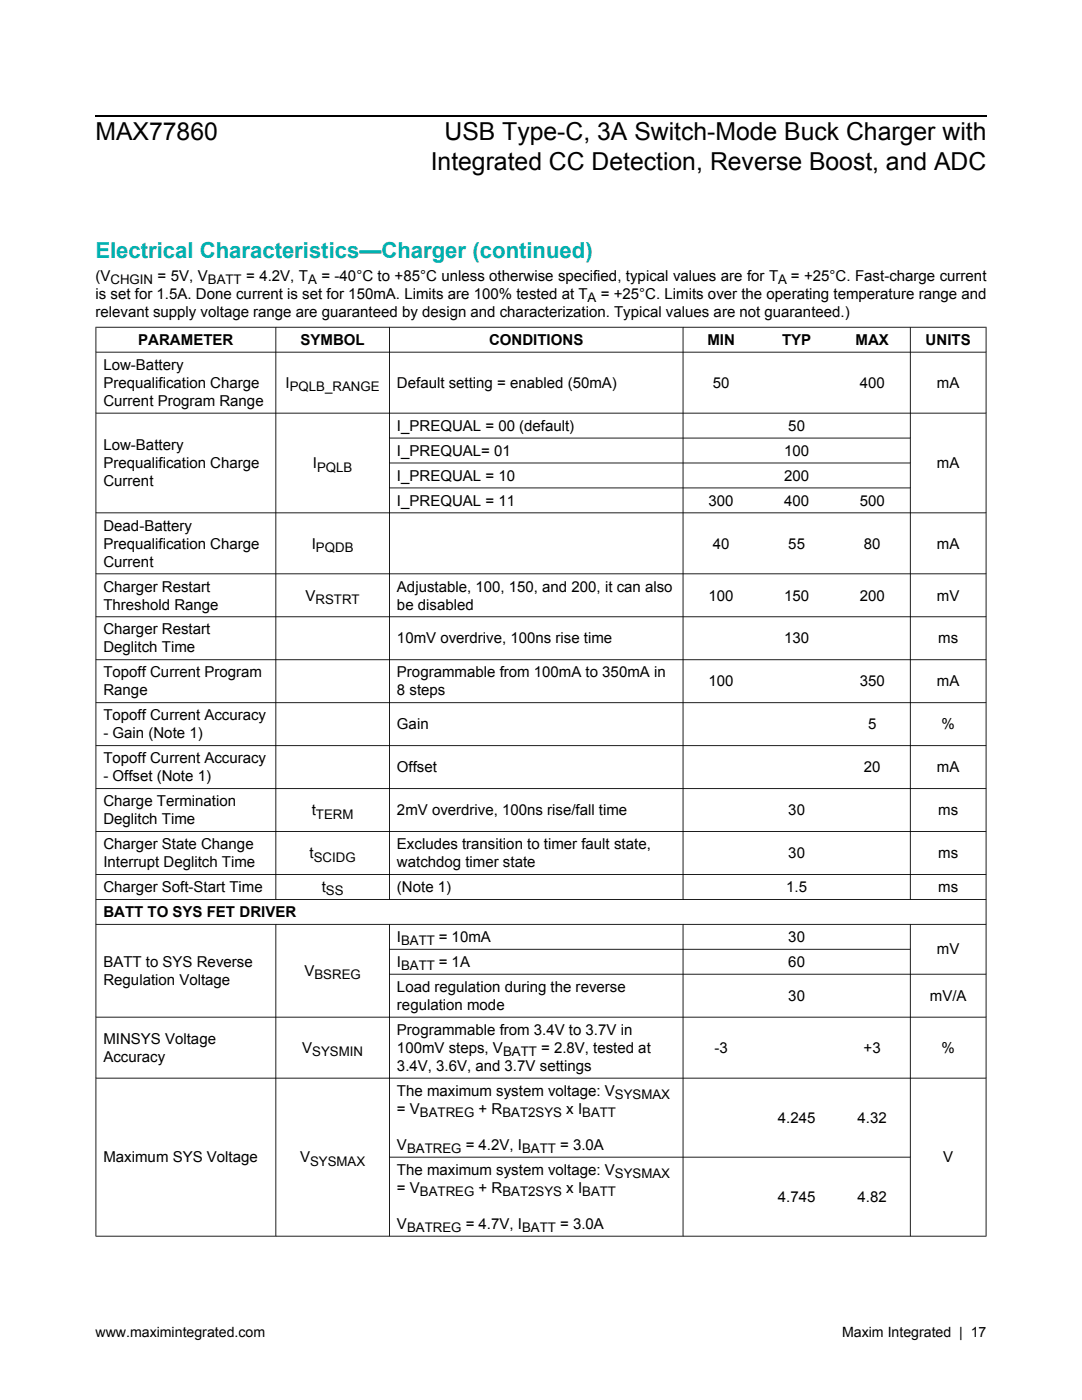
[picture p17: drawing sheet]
<svg xmlns="http://www.w3.org/2000/svg" width="216mm" height="279mm" viewBox="0 0 216 279" stroke-linecap="round" stroke-linejoin="round" font-family="sans-serif">
<defs><g id="words">
<g font-size="4.9">
<text x="19" y="27.9">MAX77860</text>
<text x="88.7" y="27.9">USB Type-C, 3A Switch-Mode Buck Charger with</text>
<text x="85.9" y="33.9">Integrated CC Detection, Reverse Boost, and ADC</text>
</g>
<text font-size="4.4" fill="#00b1b0" x="19" y="51.4">Electrical Characteristics—Charger (continued)</text>
<g font-size="3">
<text x="19" y="56.1">(V</text>
<text x="19" y="59.7">is set for 1.5A. Done current is set for 150mA. Limits are 100% tested at T</text>
<text x="19" y="63.3">relevant supply voltage range are guaranteed by design and characterization. Typical values are not guaranteed.)</text>
<text x="27.6" y="68.8">PARAMETER</text>
<text x="60" y="68.8">SYMBOL</text>
<text x="97.6" y="68.8">CONDITIONS</text>
<text x="141.1" y="68.8">MIN</text>
<text x="156.1" y="68.8">TYP</text>
<text x="170.7" y="68.8">MAX</text>
<text x="184.7" y="68.8">UNITS</text>
<text x="20.6" y="73.8">Low-Battery</text>
<text x="20.6" y="77.4">Prequalification Charge</text>
<text x="57" y="77.4">I</text>
<text x="79.2" y="77.4">Default setting = enabled (50mA)</text>
<text x="142.2" y="77.4">50</text>
<text x="171.5" y="77.4">400</text>
<text x="187" y="77.4">mA</text>
<text x="20.6" y="81">Current Program Range</text>
<text x="20.6" y="89.8">Low-Battery</text>
<text x="79.2" y="86">I_PREQUAL = 00 (default)</text>
<text x="157.3" y="86">50</text>
<text x="20.6" y="93.4">Prequalification Charge</text>
<text x="62.4" y="93.4">I</text>
<text x="79.2" y="91">I_PREQUAL= 01</text>
<text x="79.2" y="95.9">I_PREQUAL = 10</text>
<text x="156.5" y="91">100</text>
<text x="156.5" y="95.9">200</text>
<text x="187" y="93.4">mA</text>
<text x="20.6" y="97">Current</text>
<text x="79.2" y="100.9">I_PREQUAL = 11</text>
<text x="141.4" y="100.9">300</text>
<text x="156.5" y="100.9">400</text>
<text x="171.5" y="100.9">500</text>
<text x="20.6" y="105.9">Dead-Battery</text>
<text x="20.6" y="109.5">Prequalification Charge</text>
<text x="20.6" y="113.1">Current</text>
<text x="62.2" y="109.5">I</text>
<text x="142.2" y="109.5">40</text>
<text x="157.3" y="109.5">55</text>
<text x="172.4" y="109.5">80</text>
<text x="187" y="109.5">mA</text>
<text x="20.6" y="118">Charger Restart</text>
<text x="61" y="119.8">V</text>
<text x="79.2" y="118">Adjustable, 100, 150, and 200, it can also</text>
<text x="141.4" y="119.8">100</text>
<text x="156.5" y="119.8">150</text>
<text x="171.5" y="119.8">200</text>
<text x="187" y="119.8">mV</text>
<text x="20.6" y="121.6">Threshold Range</text>
<text x="79.2" y="121.6">be disabled</text>
<text x="20.6" y="126.6">Charger Restart</text>
<text x="20.6" y="130.2">Deglitch Time</text>
<text x="79.2" y="128.4">10mV overdrive, 100ns rise time</text>
<text x="156.5" y="128.4">130</text>
<text x="187.2" y="128.4">ms</text>
<text x="20.6" y="135.2">Topoff Current Program</text>
<text x="79.2" y="135.2">Programmable from 100mA to 350mA in</text>
<text x="141.4" y="137">100</text>
<text x="171.5" y="137">350</text>
<text x="187" y="137">mA</text>
<text x="20.6" y="138.8">Range</text>
<text x="20.6" y="143.8">Topoff Current Accuracy</text>
<text x="79.2" y="138.8">8 steps</text>
<text x="20.6" y="147.4">- Gain (Note 1)</text>
<text x="79.2" y="145.6">Gain</text>
<text x="173.2" y="145.6">5</text>
<text x="187.9" y="145.6">%</text>
<text x="20.6" y="152.3">Topoff Current Accuracy</text>
<text x="20.6" y="155.9">- Offset (Note 1)</text>
<text x="79.2" y="154.1">Offset</text>
<text x="172.4" y="154.1">20</text>
<text x="187" y="154.1">mA</text>
<text x="20.6" y="160.9">Charge Termination</text>
<text x="20.6" y="164.5">Deglitch Time</text>
<text x="62.2" y="162.7">t</text>
<text x="79.2" y="162.7">2mV overdrive, 100ns rise/fall time</text>
<text x="157.3" y="162.7">30</text>
<text x="187.2" y="162.7">ms</text>
<text x="20.6" y="169.5">Charger State Change</text>
<text x="20.6" y="173.1">Interrupt Deglitch Time</text>
<text x="61.8" y="171.3">t</text>
<text x="79.2" y="169.5">Excludes transition to timer fault state,</text>
<text x="79.2" y="173.1">watchdog timer state</text>
<text x="157.3" y="171.3">30</text>
<text x="187.2" y="171.3">ms</text>
<text x="20.6" y="178.1">Charger Soft-Start Time</text>
<text x="64.2" y="178.1">t</text>
<text x="79.2" y="178.1">(Note 1)</text>
<text x="156.9" y="178.1">1.5</text>
<text x="187.2" y="178.1">ms</text>
<text x="20.6" y="183">BATT TO SYS FET DRIVER</text>
<text x="79.2" y="188">I</text>
<text x="157.3" y="188">30</text>
<text x="187" y="190.5">mV</text>
<text x="20.6" y="193">BATT to SYS Reverse</text>
<text x="20.6" y="196.6">Regulation Voltage</text>
<text x="60.7" y="194.8">V</text>
<text x="79.2" y="193">I</text>
<text x="79.2" y="198">Load regulation during the reverse</text>
<text x="157.3" y="193">60</text>
<text x="79.2" y="201.5">regulation mode</text>
<text x="157.3" y="199.8">30</text>
<text x="185.5" y="199.8">mV/A</text>
<text x="20.6" y="208.3">MINSYS Voltage</text>
<text x="79.2" y="206.5">Programmable from 3.4V to 3.7V in</text>
<text x="20.6" y="211.9">Accuracy</text>
<text x="60.3" y="210.1">V</text>
<text x="79.2" y="210.1">100mV steps, V</text>
<text x="79.2" y="213.7">3.4V, 3.6V, and 3.7V settings</text>
<text x="142.6" y="210.1">-3</text>
<text x="172.3" y="210.1">+3</text>
<text x="187.9" y="210.1">%</text>
<text x="79.2" y="218.7">The maximum system voltage: V</text>
<text x="79.2" y="222.3">= V</text>
<text x="155.2" y="224.1">4.245</text>
<text x="171.1" y="224.1">4.32</text>
<text x="20.6" y="232">Maximum SYS Voltage</text>
<text x="59.9" y="232">V</text>
<text x="79.2" y="229.5">V</text>
<text x="188.2" y="232">V</text>
<text x="79.2" y="234.5">The maximum system voltage: V</text>
<text x="79.2" y="238.1">= V</text>
<text x="155.2" y="239.9">4.745</text>
<text x="171.1" y="239.9">4.82</text>
<text x="79.2" y="245.3">V</text>
</g>
<g font-size="2.8">
<text x="19" y="266.8">www.maximintegrated.com</text>
<text x="168" y="266.8">Maxim Integrated | 17</text>
</g>
<g font-size="2.6">
<text x="22" y="56.7">CHGIN = 5V, VBATT = 4.2V, TA = -40°C to +85°C unless otherwise specified, typical values are for TA = +25°C. Fast-charge current</text>
<text x="117.3" y="60.3">A = +25°C. Limits over the operating temperature range and</text>
<text x="57.8" y="78.1">PQLB_RANGE</text>
<text x="63.3" y="94.1">PQLB</text>
<text x="63" y="110.1">PQDB</text>
<text x="63" y="120.5">RSTRT</text>
<text x="63" y="163.4">TERM</text>
<text x="62.6" y="171.9">SCIDG</text>
<text x="65" y="178.7">SS</text>
<text x="80" y="188.7">BATT = 10mA</text>
<text x="62.7" y="195.4">BSREG</text>
<text x="80" y="193.6">BATT = 1A</text>
<text x="62.3" y="210.8">SYSMIN</text>
<text x="100.4" y="210.8">BATT = 2.8V, tested at</text>
<text x="122.7" y="219.4">SYSMAX</text>
<text x="83.8" y="223">BATREG + RBAT2SYS x IBATT</text>
<text x="61.9" y="232.6">SYSMAX</text>
<text x="81.2" y="230.2">BATREG = 4.2V, IBATT = 3.0A</text>
<text x="83.8" y="238.7">BATREG + RBAT2SYS x IBATT</text>
<text x="122.7" y="235.1">SYSMAX</text>
<text x="81.2" y="245.9">BATREG = 4.7V, IBATT = 3.0A</text>
</g>
</g></defs>
<g fill="none" stroke="#000" stroke-width=".2">
<path d="M19 70.3h177.8M19 65.3h177.8M19.1 65.2v181.6M55 65.2v114.4M77.7 65.2v114.4M136.3 65.2v114.4M181.6 65.2v114.4M196.8 65.2v181.6M19 82.5h177.8M77.6 87.4h104.1M77.6 92.4h104.1M77.6 97.4h104.1"/>
<path d="M19 102.3h177.8M19 114.5h177.8M19 123.1h177.8M19 131.7h177.8M19 140.2h177.8M19 148.8h177.8M19 157.4h177.8M19 166h177.8M19 174.5h177.8M19 179.5h177.8M19 184.5h177.8M55 184.4v62.4"/>
<path d="M77.6 189.5h104.1M77.6 194.4h119.2M77.7 184.4v62.4M136.3 184.4v62.4M181.6 184.4v62.4M19 203h177.8M19 215.2h177.8M77.6 230.9h104.1M19 246.7h177.8"/>
</g>
<path d="M19 23.1h177.8" fill="none" stroke="#000" stroke-width=".26"/>
<use href="#words"/>
</svg>
